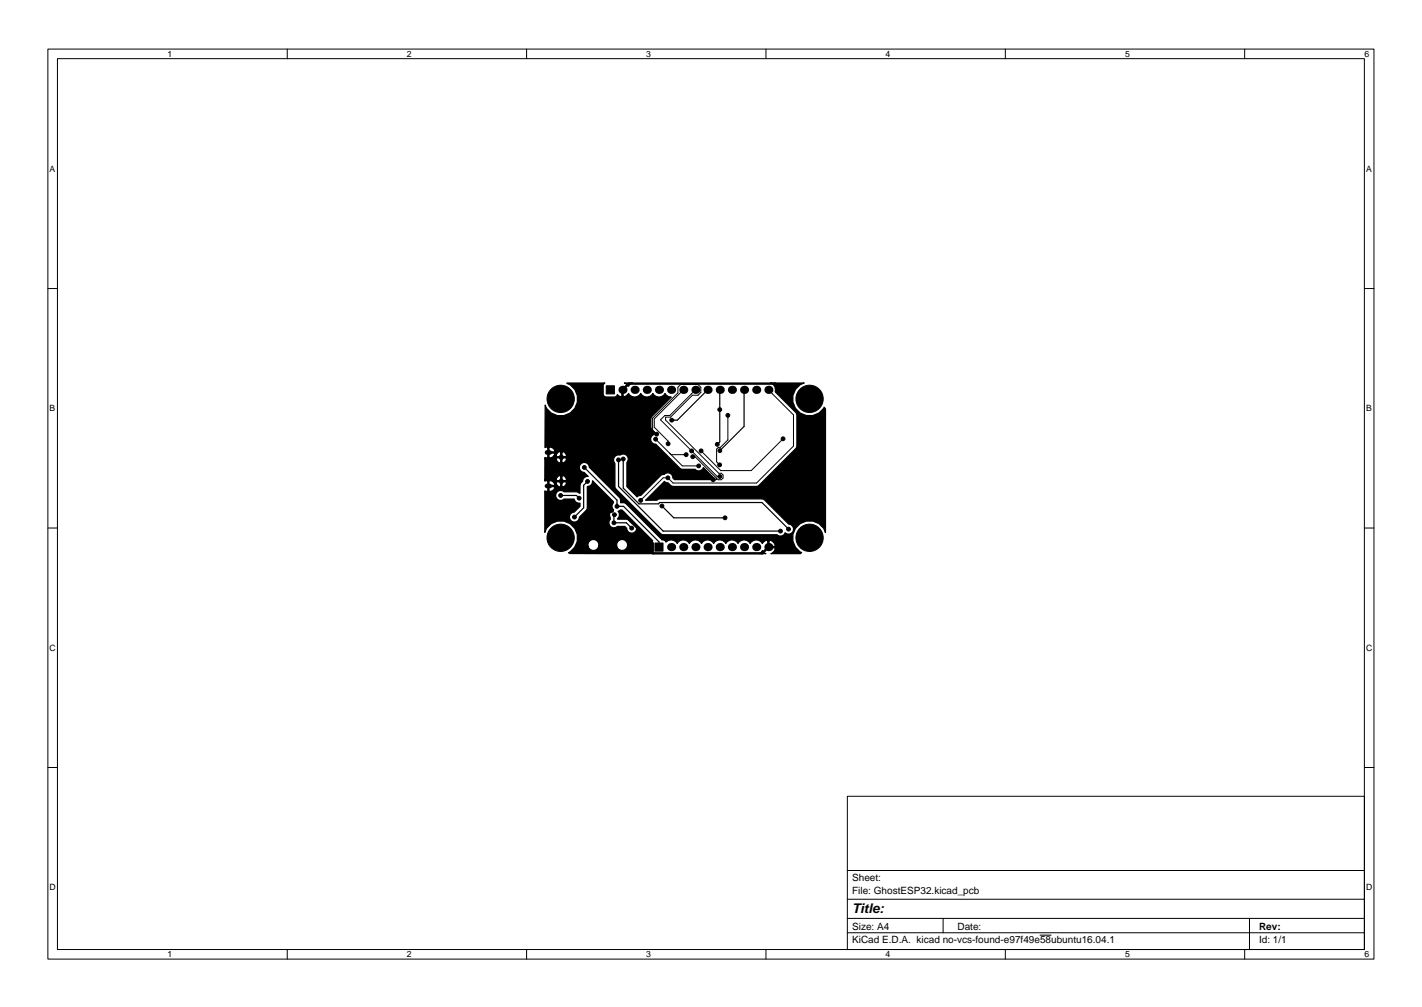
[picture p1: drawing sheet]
<svg xmlns="http://www.w3.org/2000/svg" width="297mm" height="210mm" viewBox="0 0 297 210" stroke-linecap="round" stroke-linejoin="round" font-family="sans-serif">
<defs><g id="words">
<text font-size="2.8" x="178" y="190.6">Title:</text>
<g font-size="2.1">
<text x="178" y="184">Sheet:</text>
<text x="178" y="186.7">File: GhostESP32.kicad_pcb</text>
<text x="178" y="196.9">KiCad E.D.A. kicad no-vcs-found-e97f49e58ubuntu16.04.1</text>
<text x="178" y="194.1">Size: A4</text>
<text x="200" y="194.1">Date:</text>
<text x="263" y="194.1">Rev:</text>
<text x="263" y="196.9">Id: 1/1</text>
</g>
<g font-size="1.8">
<text x="35" y="11.9">1</text>
<text x="85" y="11.9">2</text>
<text x="135" y="11.9">3</text>
<text x="185" y="11.9">4</text>
<text x="235" y="11.9">5</text>
<text x="285" y="11.9">6</text>
<text x="10.3" y="35.9">A</text>
<text x="285.3" y="35.9">A</text>
<text x="10.3" y="85.9">B</text>
<text x="285.3" y="85.9">B</text>
<text x="10.3" y="135.9">C</text>
<text x="285.3" y="135.9">C</text>
<text x="10.3" y="185.9">D</text>
<text x="285.3" y="185.9">D</text>
<text x="35" y="199.9">1</text>
<text x="85" y="199.9">2</text>
<text x="135" y="199.9">3</text>
<text x="185" y="199.9">4</text>
<text x="235" y="199.9">5</text>
<text x="285" y="199.9">6</text>
</g>
</g></defs>
<g fill="none" stroke="#000" stroke-width=".21">
<path d="M10 10.2h277v190.1h-277zM12 12.2h273v186.1h-273zM60 10.2v2M110 10.2v2M160 10.2v2M210 10.2v2M260 10.2v2M10 60.2h2M285 60.2h2M136.9 91.7l5.6 5.6h3.4M137.2 90.6l-.9-.8v-2.5l5.3-5.3v-1.1l.6-.6h3.6l.6 .6v1l-.6 .6h-1.2l-4.5 4.6h-1.1v.6l11.1 11.1h.6l.3 .4v.6l-.3 .4h-.7l-4.8-4.8h-.5M140.2 94.9h3.1"/>
<path d="M142.7 81.4l-6 6.1v1.7l2.9 2.9v.6M145.3 81.4l-5.4 5.3h-1l-.9 1 11.8 11.8h.6M149.7 99.8l-.2 .4h-.5M152 86.7v5.2l-1.5 1.5h-.5l-.3 .4v2.6l.6 .7M160.5 81.4l5.2 5.2v6.5l-7.7 7.8h-17.4l-1.1-1.1h-1l-4.7 4.7M163.6 91.6l-6.7 6.7h-6.3l-4.1-4.2M10 110.2h2M150.5 102.7h12.6l.2 .1M285 110.2h2M10 160.2h2M177 166.3h108v32h-108zM285 160.2h2"/>
<path d="M60 198.3v2M110 198.3v2M160 198.3v2M177 194.8h108M177 191.8h108M177 187.8h108M177 181.8h108M197 191.8v3M210 198.3v2M217.2 195.3h2.4M260 198.3v2M261 191.8v6.5"/>
</g>
<g fill="#000" stroke="#000" stroke-width=".21">
<path d="M126.6 80.5h1.7v1.7h-1.7zM136.8 113.4h1.7v1.7h-1.7z"/>
<circle cx="117.1" cy="83.3" r="2.85"/>
<circle cx="122.1" cy="97.6" r=".4"/>
<circle cx="129.2" cy="96" r=".4"/>
<circle cx="130.2" cy="95.8" r=".4"/>
<circle cx="136.9" cy="91.7" r=".4"/>
<circle cx="137.2" cy="90.6" r=".4"/>
<circle cx="139.5" cy="99.8" r=".4"/>
<circle cx="139.6" cy="92.7" r=".4"/>
<circle cx="140.3" cy="87.7" r=".4"/>
<circle cx="143.3" cy="94.9" r=".4"/>
<circle cx="144.5" cy="94.1" r=".4"/>
<circle cx="144.7" cy="95.4" r=".4"/>
<circle cx="145.9" cy="97.3" r=".4"/>
<circle cx="146.4" cy="94.1" r=".4"/>
<circle cx="149.8" cy="92.8" r=".4"/>
<circle cx="150.3" cy="97.1" r=".4"/>
<circle cx="150.3" cy="85.5" r=".4"/>
<circle cx="150.4" cy="99.5" r=".4"/>
<circle cx="150.4" cy="94.1" r=".4"/>
<circle cx="152" cy="86.7" r=".4"/>
<circle cx="162.9" cy="80.5" r=".4"/>
<circle cx="163.6" cy="91.6" r=".4"/>
<circle cx="169.1" cy="83.3" r="2.85"/>
<circle cx="117.1" cy="112.3" r="2.85"/>
<circle cx="117.1" cy="103.4" r=".4"/>
<circle cx="120" cy="108" r=".4"/>
<circle cx="121" cy="104" r=".4"/>
<circle cx="122.7" cy="100.5" r=".4"/>
<circle cx="122.9" cy="108.4" r=".4"/>
<circle cx="125.7" cy="109.6" r=".4"/>
<circle cx="126.7" cy="107.6" r=".4"/>
<circle cx="127.8" cy="106.6" r=".4"/>
<circle cx="128.2" cy="109.2" r=".4"/>
<circle cx="128.3" cy="107.5" r=".4"/>
<circle cx="128.9" cy="105.7" r=".4"/>
<circle cx="130.1" cy="107.3" r=".4"/>
<circle cx="132" cy="110.3" r=".4"/>
<circle cx="133.8" cy="104.5" r=".4"/>
<circle cx="138.3" cy="105.6" r=".4"/>
<circle cx="149" cy="100.2" r=".4"/>
<circle cx="150.5" cy="102.7" r=".4"/>
<circle cx="151.5" cy="108.1" r=".4"/>
<circle cx="163" cy="110.9" r=".4"/>
<circle cx="163.3" cy="102.8" r=".4"/>
<circle cx="164.7" cy="110.5" r=".4"/>
<circle cx="169.1" cy="112.3" r="2.85"/>
</g>
<g fill="#000">
<circle cx="130" cy="81.4" r=".85"/>
<circle cx="132.6" cy="81.4" r=".85"/>
<circle cx="135.1" cy="81.4" r=".85"/>
<circle cx="137.6" cy="81.4" r=".85"/>
<circle cx="140.2" cy="81.4" r=".85"/>
<circle cx="142.7" cy="81.4" r=".85"/>
<circle cx="145.3" cy="81.4" r=".85"/>
<circle cx="147.8" cy="81.4" r=".85"/>
<circle cx="150.3" cy="81.4" r=".85"/>
<circle cx="152.9" cy="81.4" r=".85"/>
<circle cx="155.4" cy="81.4" r=".85"/>
<circle cx="158" cy="81.4" r=".85"/>
<circle cx="160.5" cy="81.4" r=".85"/>
<circle cx="140.2" cy="114.2" r=".85"/>
<circle cx="142.7" cy="114.2" r=".85"/>
<circle cx="145.3" cy="114.2" r=".85"/>
<circle cx="147.8" cy="114.2" r=".85"/>
<circle cx="150.3" cy="114.2" r=".85"/>
<circle cx="152.9" cy="114.2" r=".85"/>
<circle cx="155.4" cy="114.2" r=".85"/>
<circle cx="158" cy="114.2" r=".85"/>
<circle cx="160.5" cy="114.2" r=".85"/>
</g>
<path d="M114.3 94.5h.5M114.3 101.5h.5" fill="none" stroke="#000" stroke-width="1"/>
<path d="M117.2 95.3v.3M117.2 100.3v.3" fill="none" stroke="#000" stroke-width=".95"/>
<path d="M162.9 80.5h-.6l-.3-.4h-30.7l-1.3 1.3M127.8 106.6l-2.1 2v1h-1.6l-1.2-1.2M130.1 107.3l6.2 6.2 .1 2h22.8l1.3-1.3" fill="none" stroke="#000" stroke-width=".5"/>
<path d="M122.1 97.6l6.8 6.8v1.3h1.3l7.4 7.4v1.1M129.2 96v5.6l9.3 9.3h24.5M130.2 95.8v6.1l3.3 3.3h4l.3-.3h21.4l5.5 5.6M147.8 81.4l-6.3 6.3h-1.2M150.3 81.4v10.9l-.5 .5M155.4 81.4v7.6l-5 5.1M117.1 103.4h3.3l.6 .6M122.7 100.5l-.8 .8v4.7l-1.9 2M128.3 107.5l-.1 1.7h2.6l1.2 1.1M138.3 105.6l2.4 2.5h10.8" fill="none" stroke="#000" stroke-width=".25"/>
<path d="M130.4 80h1.7l-.6 .3-.2 .4-.5-.6zM118.4 80h8l-.4 .5v1.7a.65 .65 0 0 0 .6 .7l2-.1 .4-.4 .7 .4 .2-.1v-1.4h.3v1.4l.2 .1 .4-.1 .5-.6 .2 .4a1.46 1.46 0 0 0 2.3-.4 1.44 1.44 0 0 0 2.6 0 1.44 1.44 0 0 0 2.5 0 1.39 1.39 0 0 0 1.3 .8l-4.2 4.3v2.3l1.1 1.2h-.4a1.04 1.04 0 0 0-.8 1.1 1.04 1.04 0 0 0 1.1 .9l5.3 5.2 2.9 .1 .2 .2a1.03 1.03 0 0 0 1.5-.6l2.6 2.5h-8.6l-.4-.3a1.03 1.03 0 0 0-.6-1 1.03 1.03 0 0 0-1.1 .3l-.8 .2-4.1 4.1-.8 .3-2.1-2.1v-5.1l.1-.1a1.05 1.05 0 0 0-.2-1.3 1.05 1.05 0 0 0-1.4-.1 1.03 1.03 0 0 0-1.2 .5 1.03 1.03 0 0 0 .1 1.2l.1 5.2 9.7 9.7h24.1l.1 .2a1.03 1.03 0 0 0 1.6-.6 1.04 1.04 0 0 0 1.7-.3 1.04 1.04 0 0 0-.9-1.5l-5.1-5-.5-.2h-21.4l-.6 .2h-2.3l3.9-3.9 .1 .1a1.77 1.77 0 0 1 1.4 .9l17.7 .1 .5-.2 7.8-7.8 .2-.5-.1-6.7-4.5-4.6 .1-.4a1.45 1.45 0 0 0-1-1.4h7l-.9 .3a3.5 3.5 0 0 0-.4 5.6 3.5 3.5 0 0 0 5.5-.9l.2 .4v25.8a3.5 3.5 0 0 0-5.6-1.6 3.5 3.5 0 0 0 .7 5.8l-.3 .2h-6.2a1.06 1.06 0 0 0 .8-1.2h-1.4v-1.5h.2v1.2h1.2l.2-.2a1.19 1.19 0 0 0-1.6-1l-.2-.1-.5 .2-.5 .5a1.44 1.44 0 0 0-2.5 0 1.44 1.44 0 0 0-2.5 0 1.44 1.44 0 0 0-2.6 0 1.44 1.44 0 0 0-2.5 0 1.44 1.44 0 0 0-2.6 0 1.44 1.44 0 0 0-2.5 0 1.44 1.44 0 0 0-2.5 0 1.45 1.45 0 0 0-2.4-.3l-.4-.4-.4-.1-7.5-7.5-.6-.2h-.6v-.9l-.2-.2-6.3-6.3v-.2a1.05 1.05 0 0 0-1.2-.9 1.05 1.05 0 0 0-.9 1.1 1.05 1.05 0 0 0 1 1l.9 .9h-.4a1 1 0 0 0-.8 1l-.5 .5v2l-.8-.3h-2.6l-.1-.1a1.05 1.05 0 0 0-1.4 .2 1.05 1.05 0 0 0 .1 1.4 1.05 1.05 0 0 0 1.4 0h2.1a1.05 1.05 0 0 0 1.3 .9v.6l-1.2 1.2a1.04 1.04 0 0 0-1.1 1.1 1.04 1.04 0 0 0 1.1 1 1.04 1.04 0 0 0 1-1l1.6-1.7 .1-4.7h.2a1.04 1.04 0 0 0 .9-1.2l4.3 4.3v.3a.98 .98 0 0 0 0 1.4 1.05 1.05 0 0 0-.6 1.7l-.1 .5a1.04 1.04 0 0 0 .1 1.4 1.04 1.04 0 0 0 1.4-.1h1.6l.4 .4a1.04 1.04 0 0 0 1.1 1 1.04 1.04 0 0 0 1-1 1.04 1.04 0 0 0-1-1.1l-.9-.7-2.1-.1 .2-.3a1.01 1.01 0 0 0-.1-1.3l.5-.3h.3l6.5 6.4-.2 .5v1.7l.2 .5h-17.4l-.3-.2 .4-.2 1.1-1.2h2.6a1.16 1.16 0 0 0 1.1 .9 1.16 1.16 0 0 0 1.2-.9h3.7l.2 .4a1.16 1.16 0 0 0 1.9 0 1.16 1.16 0 0 0-.7-1.7 1.16 1.16 0 0 0-1.4 1.3h-3.7v-.4a1.16 1.16 0 0 0-1.4-.9 1.16 1.16 0 0 0-.9 1.3h-2.6l.4-1a3.5 3.5 0 0 0-2.5-4.1 3.5 3.5 0 0 0-4.3 2.3v-8.7l.6 .1v-1h.3v1a1.13 1.13 0 0 0 1.2-.8l-.1-.2h-1.4v-1.3h.3v1.1h1.1l.1-.2-.2-.4h.4l.2 .4 .7 .5 .1-.1v-1h.3v1a.78 .78 0 0 0 1-.8l-.2-.2h-1.9l-.2 .2h-.4l-.7-.5-1.2 .2v-.3h2.3l.2 .2h.8v-1h.3v1h.8l.2-.2a.89 .89 0 0 0-1.3-.8 .78 .78 0 0 0-1 .8h-2.3v-4.4h2.3a.78 .78 0 0 0 1 .8v-1h.3v1l.1 .1a.8 .8 0 0 0 .7-1.1l-4.4 .2v-.3l.6 .1v-1h.3v1l.7-.1 .3-.3 1.4 .2v-1h.3v1h.8a.8 .8 0 0 0-.7-1.1l-.4 .1a.78 .78 0 0 0-1 .8h-.4l.2-.4-.1-.2h-1.4v-1.3h.3v1.1h1.1a.81 .81 0 0 0-.8-1.1l-1.2 .1 .1-8.8 .3 .7a3.5 3.5 0 0 0 5.7 .3 3.5 3.5 0 0 0-1.5-5.6zM158.6 115.6l.6-.6 .8 .6z" fill="#000" stroke="#000" stroke-width=".25"/>
<use href="#words"/>
</svg>
